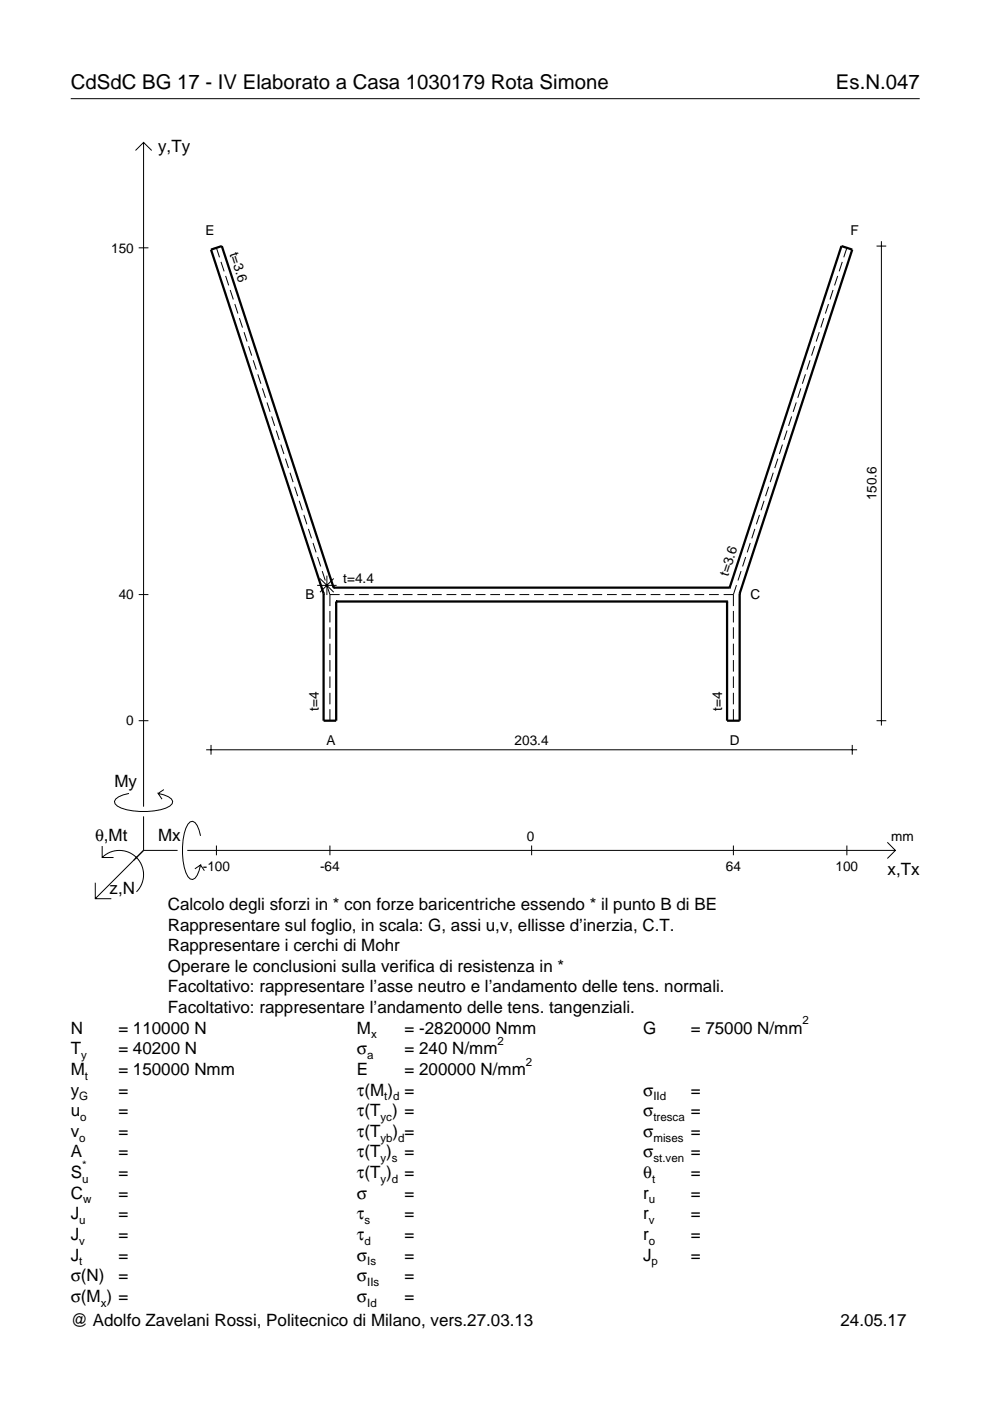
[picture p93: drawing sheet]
<svg xmlns="http://www.w3.org/2000/svg" width="210mm" height="297mm" viewBox="0 0 210 297" stroke-linecap="round" stroke-linejoin="round" font-family="sans-serif">
<defs><g id="words">
<g font-size="4.3">
<text x="15" y="18.9">CdSdC BG 17 - IV Elaborato a Casa 1030179 Rota Simone</text>
<text x="177.2" y="18.9">Es.N.047</text>
</g>
<g font-size="3.6">
<text x="33.5" y="32.3">y,Ty</text>
<text x="24.3" y="166.9">My</text>
<text x="20.1" y="178.2">θ,Mt</text>
<text x="33.5" y="178.2">Mx</text>
<text x="188.2" y="185.5">x,Tx</text>
<text x="23.2" y="189.6">z,N</text>
<text x="35.6" y="192.9">Calcolo degli sforzi in * con forze baricentriche essendo * il punto B di BE</text>
<text x="35.6" y="197.3">Rappresentare sul foglio, in scala: G, assi u,v, ellisse d’inerzia, C.T.</text>
<text x="35.6" y="201.7">Rappresentare i cerchi di Mohr</text>
<text x="35.6" y="206">Operare le conclusioni sulla verifica di resistenza in *</text>
<text x="35.6" y="210.4">Facoltativo: rappresentare l’asse neutro e l’andamento delle tens. normali.</text>
<text x="35.6" y="214.8">Facoltativo: rappresentare l’andamento delle tens. tangenziali.</text>
<text x="15" y="219.2">N</text>
<text x="25.1" y="219.2">= 110000 N</text>
<text x="75.7" y="219.2">M</text>
<text x="85.8" y="219.2">= -2820000 Nmm</text>
<text x="136.4" y="219.2">G</text>
<text x="146.5" y="219.2">= 75000 N/mm</text>
<text x="15" y="227.9">M</text>
<text x="15" y="223.5">T</text>
<text x="25.1" y="227.9">= 150000 Nmm</text>
<text x="25.1" y="223.5">= 40200 N</text>
<text x="75.7" y="223.5">σ</text>
<text x="75.7" y="227.9">E</text>
<text x="85.8" y="223.5">= 240 N/mm</text>
<text x="85.8" y="227.9">= 200000 N/mm</text>
<text x="15" y="232.3">y</text>
<text x="25.1" y="232.3">=</text>
<text x="75.7" y="232.3">τ(M ) =</text>
<text x="136.4" y="232.3">σ</text>
<text x="146.5" y="232.3">=</text>
<text x="15" y="236.7">u</text>
<text x="25.1" y="236.7">=</text>
<text x="75.7" y="236.7">τ(T ) =</text>
<text x="136.4" y="236.7">σ</text>
<text x="146.5" y="236.7">=</text>
<text x="15" y="245.4">A</text>
<text x="15" y="241">v</text>
<text x="25.1" y="241">=</text>
<text x="25.1" y="245.4">=</text>
<text x="75.7" y="245.4">τ(T )</text>
<text x="75.7" y="241">τ(T</text>
<text x="83.3" y="241">) =</text>
<text x="85.8" y="245.4">=</text>
<text x="136.4" y="241">σ</text>
<text x="136.4" y="245.4">σ</text>
<text x="146.5" y="241">=</text>
<text x="146.5" y="245.4">=</text>
<text x="15" y="249.8">S</text>
<text x="25.1" y="249.8">=</text>
<text x="75.7" y="249.8">τ(T )</text>
<text x="85.8" y="249.8">=</text>
<text x="136.4" y="249.8">θ</text>
<text x="146.5" y="249.8">=</text>
<text x="15" y="254.2">C</text>
<text x="25.1" y="254.2">=</text>
<text x="75.7" y="254.2">σ</text>
<text x="85.8" y="254.2">=</text>
<text x="136.4" y="254.2">r</text>
<text x="146.5" y="254.2">=</text>
<text x="15" y="262.9">J</text>
<text x="15" y="258.5">J</text>
<text x="25.1" y="262.9">=</text>
<text x="25.1" y="258.5">=</text>
<text x="75.7" y="258.5">τ</text>
<text x="75.7" y="262.9">τ</text>
<text x="85.8" y="258.5">=</text>
<text x="85.8" y="262.9">=</text>
<text x="136.4" y="262.9">r</text>
<text x="136.4" y="258.5">r</text>
<text x="146.5" y="262.9">=</text>
<text x="146.5" y="258.5">=</text>
<text x="15" y="267.3">J</text>
<text x="25.1" y="267.3">=</text>
<text x="75.7" y="267.3">σ</text>
<text x="85.8" y="267.3">=</text>
<text x="136.4" y="267.3">J</text>
<text x="146.5" y="267.3">=</text>
<text x="15" y="271.7">σ(N)</text>
<text x="25.1" y="271.7">=</text>
<text x="75.7" y="271.7">σ</text>
<text x="85.8" y="271.7">=</text>
<text x="15" y="276">σ(M ) =</text>
<text x="15" y="281.2">@ Adolfo Zavelani Rossi, Politecnico di Milano, vers.27.03.13</text>
<text x="75.7" y="276">σ</text>
<text x="85.8" y="276">=</text>
<text x="178.2" y="281.2">24.05.17</text>
</g>
<g font-size="2.9">
<text x="23.6" y="53.5">150</text>
<text x="43.6" y="49.7">E</text>
<text x="48.6" y="53.8" transform="rotate(72 48.6 53.8)">t=3.6</text>
<text x="180.3" y="49.7">F</text>
<text x="185.8" y="106.1" transform="rotate(-90 185.8 106.1)">150.6</text>
<text x="72.8" y="123.6">t=4.4</text>
<text x="154.4" y="122.3" transform="rotate(-72 154.4 122.3)">t=3.6</text>
<text x="25.2" y="127.1">40</text>
<text x="64.8" y="127">B</text>
<text x="159.1" y="127">C</text>
<text x="26.8" y="153.8">0</text>
<text x="67.6" y="150.7" transform="rotate(-90 67.6 150.7)">t=4</text>
<text x="153.1" y="150.7" transform="rotate(-90 153.1 150.7)">t=4</text>
<text x="69.2" y="157.9">A</text>
<text x="109.1" y="157.9">203.4</text>
<text x="154.7" y="157.9">D</text>
<text x="111.7" y="178.2">0</text>
<text x="189" y="178.2">mm</text>
<text x="43" y="184.7">-100</text>
<text x="67.9" y="184.7">-64</text>
<text x="153.9" y="184.7">64</text>
<text x="177.2" y="184.7">100</text>
</g>
<g font-size="2.4">
<text x="78.7" y="220.2">x</text>
<text x="105.5" y="221.5">2</text>
<text x="170.2" y="217.2">2</text>
<text x="17.2" y="224.5">y</text>
<text x="77.9" y="224.5">a</text>
<text x="111.5" y="225.9">2</text>
<text x="16.8" y="233.3">G</text>
<text x="18" y="228.9">t</text>
<text x="81.5" y="233.3">t d</text>
<text x="138.5" y="233.3">IId</text>
<text x="17" y="237.7">o</text>
<text x="80.7" y="237.7">yc</text>
<text x="138.5" y="237.7">tresca</text>
<text x="16.8" y="242">o</text>
<text x="80.7" y="242">yb d</text>
<text x="138.5" y="242">mises</text>
<text x="17.4" y="250.8">u</text>
<text x="17.4" y="247.8">*</text>
<text x="80.7" y="246.4">y s</text>
<text x="80.7" y="250.8">y d</text>
<text x="138.2" y="250.8">t</text>
<text x="138.5" y="246.4">st.ven</text>
<text x="17.6" y="255.2">w</text>
<text x="137.6" y="255.2">u</text>
<text x="16.8" y="263.9">v</text>
<text x="16.8" y="259.5">u</text>
<text x="77.3" y="259.5">s</text>
<text x="77.3" y="263.9">d</text>
<text x="137.6" y="263.9">o</text>
<text x="137.6" y="259.5">v</text>
<text x="16.8" y="268.3">t</text>
<text x="77.9" y="268.3">Is</text>
<text x="138.2" y="268.3">p</text>
<text x="77.9" y="272.7">IIs</text>
<text x="21.4" y="277">x</text>
<text x="77.9" y="277">Id</text>
</g>
</g></defs>
<g fill="none" stroke="#000" stroke-width=".21">
<path d="M15 20.9h180M28.7 31.9l1.7-1.7 1.8 1.7M30.4 30.2v140.8M29.4 52.5h2.1M45.9 52.5l.6 2.1M46.9 55.5l.6 2M47.8 58.5l.7 2M177.6 58.5l-.7 2M178.6 55.5l-.7 2M179.6 52.5l-.7 2.1M185.8 52.2h2.1M186.9 51.1v102.7"/>
<path d="M48.8 61.5l.7 2M49.8 64.5l.6 2M50.8 67.4l.6 2.1M51.7 70.4l.7 2M52.7 73.4l.7 2M53.7 76.4l.6 2M54.7 79.4l.6 2M170.8 79.4l-.7 2M171.7 76.4l-.6 2M172.7 73.4l-.6 2M173.7 70.4l-.7 2M174.7 67.4l-.7 2.1"/>
<path d="M175.7 64.5l-.7 2M176.6 61.5l-.6 2M55.6 82.3l.7 2M56.6 85.3l.7 2M57.6 88.3l.6 2M58.6 91.3l.6 2M59.5 94.3l.7 2M60.5 97.2l.7 2M164.9 97.2l-.6 2M165.9 94.3l-.7 2M166.9 91.3l-.7 2M167.8 88.3l-.6 2"/>
<path d="M168.8 85.3l-.6 2M169.8 82.3l-.7 2M61.5 100.2l.6 2M62.5 103.2l.6 2M63.4 106.2l.7 2M64.4 109.2l.7 2M65.4 112.1l.6 2M66.4 115.1l.6 2M67.3 118.1l.7 2M158.1 118.1l-.7 2M159.1 115.1l-.7 2M160 112.1l-.6 2"/>
<path d="M161 109.2l-.6 2M162 106.2l-.7 2M163 103.2l-.7 2M163.9 100.2l-.6 2M29.4 126.1h2.1M67.2 124.1h4.2M67.8 122.7l3 2.9M68.3 121.1l.7 2M69.3 124.1l.6 2M69.3 122.1v4.1M69.9 126.1h2.1M69.9 126.1v2.4"/>
<path d="M69.9 129.5v2.5M69.9 133v2.4M69.9 136.5v2.4M69.9 139.9v2.5M70.8 122.7l-3 2.9M73 126.1h2.1M76.1 126.1h2.1M79.2 126.1h2.1M82.3 126.1h2.1M85.4 126.1h2.1M88.5 126.1h2.1M91.6 126.1h2"/>
<path d="M94.7 126.1h2M97.8 126.1h2M100.9 126.1h2M104 126.1h2M107 126.1h2.1M110.1 126.1h2.1M113.2 126.1h2.1M116.3 126.1h2.1M119.4 126.1h2.1M122.5 126.1h2.1M125.6 126.1h2.1M128.7 126.1h2.1"/>
<path d="M131.8 126.1h2M134.9 126.1h2M138 126.1h2M141.1 126.1h2M144.2 126.1h2M147.2 126.1h2.1M150.3 126.1h2.1M153.4 126.1h2.1M155.5 126.1v2.4M155.5 129.5v2.5M155.5 133v2.4M155.5 136.5v2.4"/>
<path d="M155.5 139.9v2.5M156.1 124.1l-.6 2M157.1 121.1l-.6 2M29.4 152.8h2.1M43.7 159h138M44.7 157.9v2.1M69.9 143.4v2.5M69.9 146.9v2.4M69.9 150.4v2.4M155.5 143.4v2.5M155.5 146.9v2.4M155.5 150.4v2.4"/>
<path d="M180.7 157.9v2.1M185.8 152.8h2.1M21.7 179.4v2.4h2.4M27.3 168.2a3.6 3.6 0 0 0-3 1.7l.1 .5a5.6 5.6 0 0 0 3.8 1.5 13.4 13.4 0 0 0 7.8-1l.5-.5 .1-.5a3.6 3.6 0 0 0-3.1-1.7l.8 1.2M30.4 173.1v7.2M34.7 167.4l-1.2 .8M42.5 177.2a3.6 3.6 0 0 0-1.7-3.1l-.5 .2a5.7 5.7 0 0 0-1.5 3.7 13.3 13.3 0 0 0 1 7.9l.5 .5 .5 .1a3.6 3.6 0 0 0 1.7-3.1l-1.2 .8M45.9 179.3v2M69.9 179.3v2M112.7 179.3v2M155.5 179.3v2M179.6 179.3v2"/>
<path d="M188.1 178.6l1.7 1.7-1.7 1.7M20.2 187.2v3.3h3.4M21.7 181.8a5.1 5.1 0 0 1 7.2 0 5.1 5.1 0 0 1 0 7.3M30.4 180.3l-10.2 10.2M30.4 180.3h7.2M39.7 180.3h150.1M42.5 183.4l.8 1.2"/>
</g>
<path d="M68.6 125.9h.1M68.6 125.9v26.9h2.7v-25.3M70.7 124.6h.1M70.7 124.6h84M70.7 124.6l-23.7-72.4-2.3 .7 23.9 73M71.3 127.5h.1M71.3 127.5h82.9M154.2 127.5h.1M154.7 124.6h.1M154.7 124.6l23.7-72.4 2.3 .7-23.9 73M156.8 125.9h.1M156.8 125.9v26.9h-2.6v-25.3" fill="none" stroke="#000" stroke-width=".48"/>
<use href="#words"/>
</svg>
